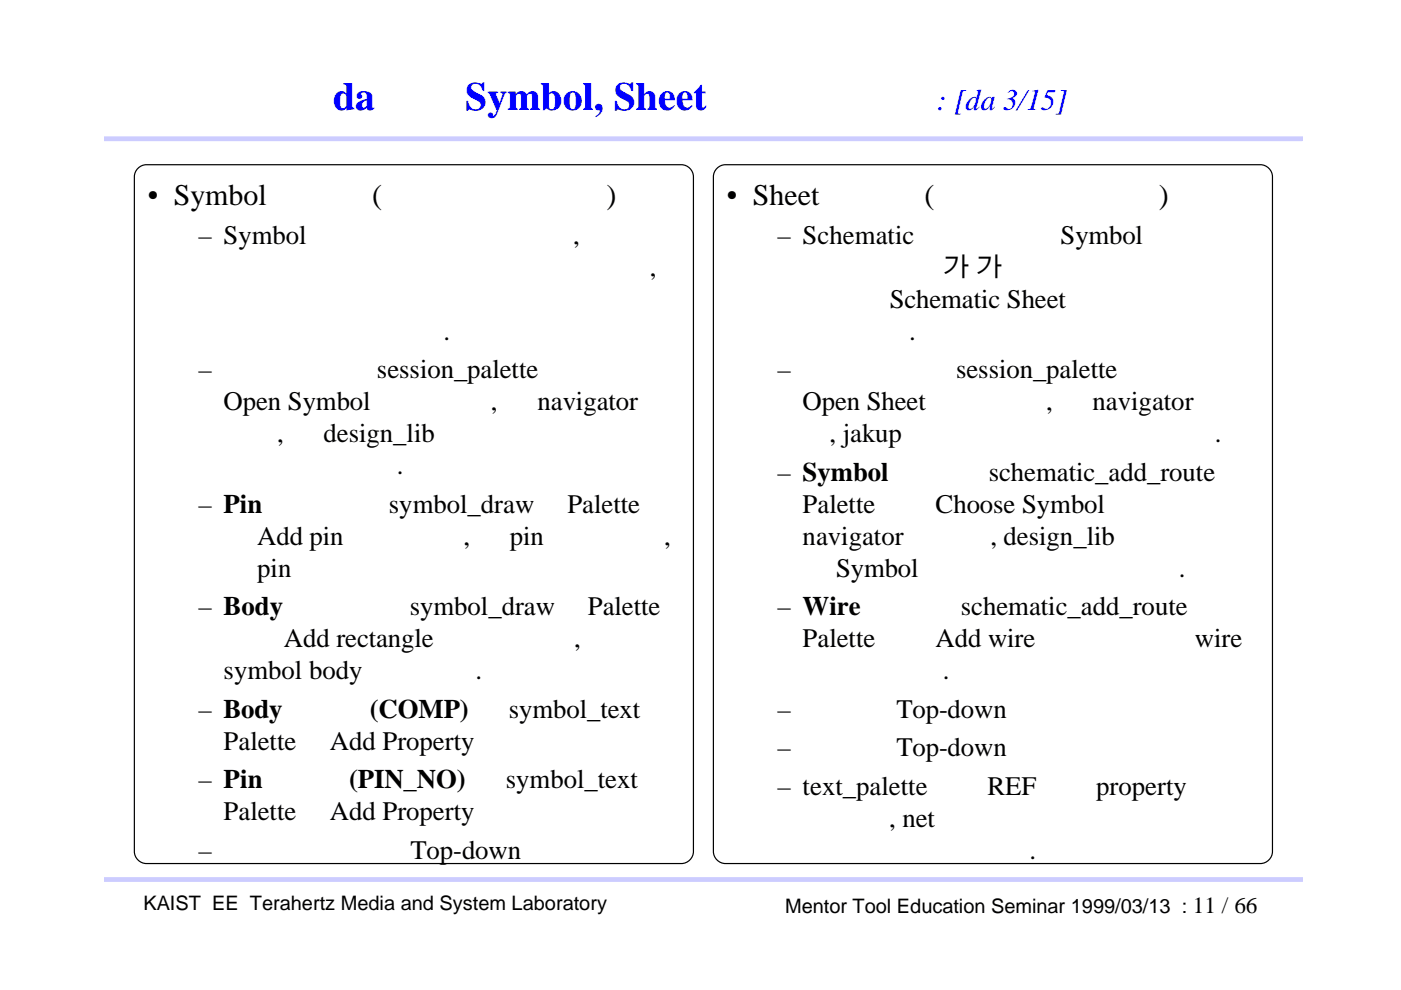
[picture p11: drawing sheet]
<svg xmlns="http://www.w3.org/2000/svg" width="297mm" height="210mm" viewBox="0 0 297 210" stroke-linecap="round" stroke-linejoin="round" font-family="sans-serif">
<defs><g id="words">
<text font-size="8.5" fill="#00f" x="70.6" y="23.4">da에서 Symbol, Sheet 그리는 순서</text>
<text font-size="6.3" fill="#00f" x="198.6" y="23.4">: [da 3/15]</text>
<g font-size="6.3">
<text x="31.3" y="43.4">• Symbol 그리기 (</text>
<text x="88.9" y="43.4">슬라이드 참조)</text>
<text x="154.1" y="43.4">• Sheet 그리기 (</text>
<text x="206" y="43.4">슬라이드 참조)</text>
</g>
<g font-size="5.7">
<text x="42.1" y="51.7">– Symbol</text>
<text x="72.1" y="51.7">다시 그릴 수도 있고, 기존의</text>
<text x="164.8" y="51.7">– Schematic역시 하나의 Symbol</text>
<text x="108.1" y="58.4">수도 있으나,</text>
<text x="170.2" y="58.4">계층적 구조가 가능하지만 여러분은</text>
<text x="170.2" y="65.2">하나의 Schematic Sheet</text>
<text x="47.4" y="72.1">용하시기 바랍니다.</text>
<text x="170.2" y="72.1">바랍니다.</text>
<text x="42.1" y="80.2">–</text>
<text x="79.9" y="80.2">session_palette 메뉴의</text>
<text x="164.8" y="80.2">–</text>
<text x="202.7" y="80.2">session_palette 메뉴의</text>
<text x="47.4" y="87">Open Symbol</text>
<text x="104.1" y="87">,</text>
<text x="114" y="87">navigator</text>
<text x="170.2" y="87">Open Sheet</text>
<text x="221.8" y="87">,</text>
<text x="231.6" y="87">navigator</text>
<text x="47.4" y="93.7">이용,</text>
<text x="68.6" y="93.7">design_lib 밑에</text>
<text x="175.9" y="93.7">, jakup이라는 이름의 창을 만든다.</text>
<text x="54.5" y="100.6">창을 만든다.</text>
<text x="164.8" y="102">– Symbol 읽기</text>
<text x="209.6" y="102">schematic_add_route</text>
<text x="42.1" y="108.7">– Pin 그리기</text>
<text x="82.5" y="108.7">symbol_draw</text>
<text x="120.3" y="108.7">Palette</text>
<text x="170.2" y="108.7">Palette에서 Choose Symbol</text>
<text x="54.5" y="115.5">Add pin</text>
<text x="98.3" y="115.5">,</text>
<text x="108.1" y="115.5">pin 정보 주고,</text>
<text x="170.2" y="115.5">navigator</text>
<text x="198.7" y="115.5">이용, design_lib 밑에 있는</text>
<text x="54.5" y="122.3">pin</text>
<text x="177.3" y="122.3">Symbol</text>
<text x="201.8" y="122.3">읽어 와서 배치한다.</text>
<text x="42.1" y="130.5">– Body 그리기</text>
<text x="86.9" y="130.5">symbol_draw</text>
<text x="124.6" y="130.5">Palette</text>
<text x="164.8" y="130.5">– Wire 연결</text>
<text x="203.7" y="130.5">schematic_add_route</text>
<text x="47.4" y="137.3">에서 Add rectangle</text>
<text x="99.1" y="137.3">선택하고,</text>
<text x="170.2" y="137.3">Palette에서 Add wire</text>
<text x="253.3" y="137.3">wire</text>
<text x="47.4" y="144">symbol body</text>
<text x="83.8" y="144">그린다.</text>
<text x="177.2" y="144">연결한다.</text>
<text x="42.1" y="152.2">– Body</text>
<text x="67" y="152.2">이름(COMP)</text>
<text x="107.9" y="152.2">symbol_text</text>
<text x="164.8" y="152.2">– 검사</text>
<text x="190.1" y="152.2">Top-down 메뉴 이용</text>
<text x="47.4" y="159">Palette</text>
<text x="69.9" y="159">Add Property 이용</text>
<text x="164.8" y="160.4">– 저장</text>
<text x="190.1" y="160.4">Top-down 메뉴 이용</text>
<text x="42.1" y="167.1">– Pin</text>
<text x="62.7" y="167.1">이름(PIN_NO)</text>
<text x="107.3" y="167.1">symbol_text</text>
<text x="47.4" y="173.9">Palette</text>
<text x="69.9" y="173.9">Add Property 이용</text>
<text x="164.8" y="168.5">– text_palette에서 REF라는 property</text>
<text x="177.2" y="175.3">있고, net</text>
<text x="42.1" y="182.1">– 검사</text>
<text x="87" y="182.1">Top-down 메뉴 이용</text>
<text x="170.2" y="182.1">여기서는 하지 말자.</text>
</g>
<text font-size="4.9" x="252.9" y="193.5">11 / 66</text>
<g font-size="4.2">
<text x="30.4" y="192.9">KAIST EE Terahertz Media and System Laboratory</text>
<text x="166.5" y="193.5">Mentor Tool Education Seminar 1999/03/13 :</text>
</g>
</g></defs>
<path d="M22.1 29.4h254M22.1 186.5h254" fill="none" stroke="#ccf" stroke-width="1"/>
<path d="M29.5 35.5l1-.5 .5-.1h113.5a2.6 2.6 0 0 1 2.5 2.6v143.1a2.6 2.6 0 0 1-2.5 2.5h-113.5a2.6 2.6 0 0 1-2.5-2.5v-143.1a2.56 2.56 0 0 1 1-2zM152.2 35.5l1-.5 .6-.1h113.4a2.6 2.6 0 0 1 2.6 2.6v143.1a2.6 2.6 0 0 1-2.6 2.5h-113.4a2.6 2.6 0 0 1-2.5-2.5v-143.1a2.56 2.56 0 0 1 .9-2z" fill="none" stroke="#000" stroke-width=".25"/>
<use href="#words"/>
</svg>
